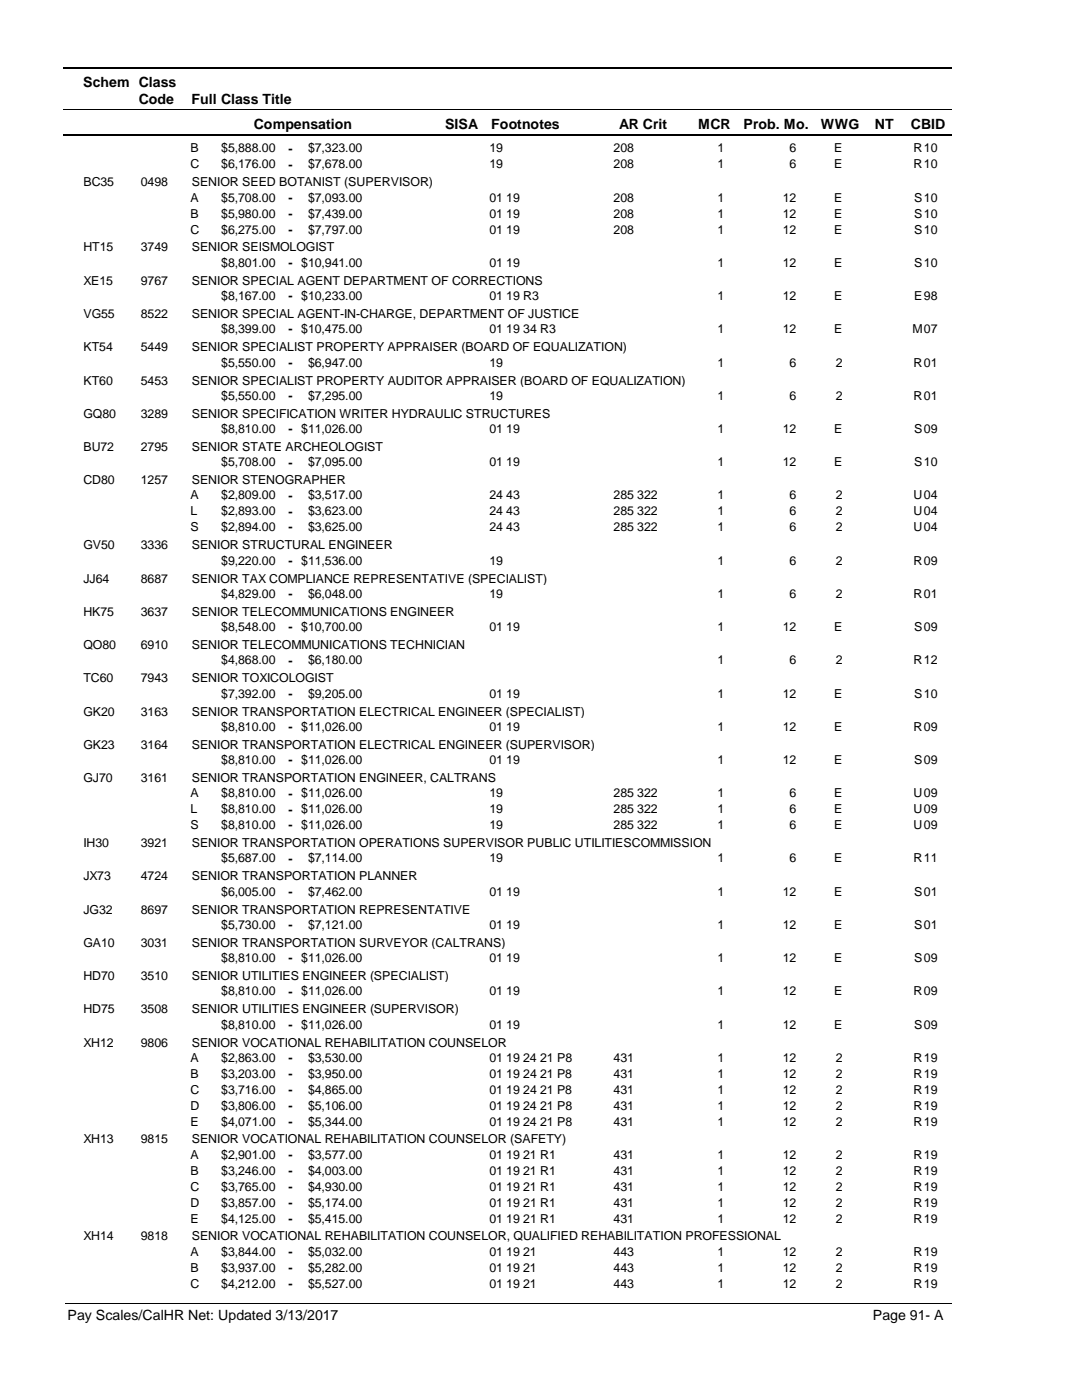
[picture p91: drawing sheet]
<svg xmlns="http://www.w3.org/2000/svg" width="216mm" height="279mm" viewBox="0 0 216 279" stroke-linecap="round" stroke-linejoin="round" font-family="sans-serif">
<defs><g id="words">
<g font-size="2.8">
<text x="16.6" y="17.3">Schem Class</text>
<text x="27.7" y="20.7">Code</text>
<text x="38.2" y="20.7">Full Class Title</text>
<text x="50.6" y="25.7">Compensation</text>
<text x="88.7" y="25.7">SISA</text>
<text x="98" y="25.7">Footnotes</text>
<text x="123.5" y="25.7">AR Crit</text>
<text x="139.2" y="25.7">MCR</text>
<text x="148.3" y="25.7">Prob. Mo.</text>
<text x="163.7" y="25.7">WWG</text>
<text x="174.5" y="25.7">NT</text>
<text x="181.6" y="25.7">CBID</text>
<text x="13.5" y="263.5">Pay Scales/CalHR Net: Updated 3/13/2017</text>
<text x="174.1" y="263.5">Page 91- A</text>
</g>
<g font-size="2.5">
<text x="38" y="30.4">B</text>
<text x="38" y="33.6">C</text>
<text x="44.1" y="30.4">$5,888.00</text>
<text x="44.1" y="33.6">$6,176.00</text>
<text x="57.5" y="30.5">-</text>
<text x="57.5" y="33.6">-</text>
<text x="61.4" y="30.4">$7,323.00</text>
<text x="61.4" y="33.6">$7,678.00</text>
<text x="97.6" y="30.4">19</text>
<text x="97.6" y="33.6">19</text>
<text x="122.4" y="30.4">208</text>
<text x="122.4" y="33.6">208</text>
<text x="143.1" y="30.4">1</text>
<text x="143.1" y="33.6">1</text>
<text x="157.5" y="30.4">6</text>
<text x="157.5" y="33.6">6</text>
<text x="166.3" y="30.4">E</text>
<text x="166.3" y="33.6">E</text>
<text x="182.2" y="30.4">R</text>
<text x="182.2" y="33.6">R</text>
<text x="184.2" y="30.4">10</text>
<text x="184.2" y="33.6">10</text>
<text x="16.6" y="37.2">BC35</text>
<text x="28.1" y="37.2">0498</text>
<text x="38" y="40.3">A</text>
<text x="38.2" y="37.2">SENIOR SEED BOTANIST (SUPERVISOR)</text>
<text x="44.1" y="40.3">$5,708.00</text>
<text x="57.5" y="40.3">-</text>
<text x="61.4" y="40.3">$7,093.00</text>
<text x="97.6" y="40.3">01 19</text>
<text x="122.4" y="40.3">208</text>
<text x="143.1" y="40.3">1</text>
<text x="156.1" y="40.3">12</text>
<text x="166.3" y="40.3">E</text>
<text x="182.3" y="40.3">S</text>
<text x="184.2" y="40.3">10</text>
<text x="38" y="43.4">B</text>
<text x="38" y="46.6">C</text>
<text x="44.1" y="43.4">$5,980.00</text>
<text x="44.1" y="46.6">$6,275.00</text>
<text x="57.5" y="43.5">-</text>
<text x="57.5" y="46.7">-</text>
<text x="61.4" y="43.4">$7,439.00</text>
<text x="61.4" y="46.6">$7,797.00</text>
<text x="97.6" y="43.4">01 19</text>
<text x="97.6" y="46.6">01 19</text>
<text x="122.4" y="43.4">208</text>
<text x="122.4" y="46.6">208</text>
<text x="143.1" y="43.4">1</text>
<text x="143.1" y="46.6">1</text>
<text x="156.1" y="43.4">12</text>
<text x="156.1" y="46.6">12</text>
<text x="166.3" y="43.4">E</text>
<text x="166.3" y="46.6">E</text>
<text x="182.3" y="43.4">S</text>
<text x="182.3" y="46.6">S</text>
<text x="184.2" y="43.4">10</text>
<text x="184.2" y="46.6">10</text>
<text x="16.6" y="50.2">HT15</text>
<text x="28.1" y="50.2">3749</text>
<text x="38.2" y="50.2">SENIOR SEISMOLOGIST</text>
<text x="44.1" y="53.3">$8,801.00</text>
<text x="57.5" y="53.3">-</text>
<text x="60.1" y="53.3">$10,941.00</text>
<text x="97.6" y="53.3">01 19</text>
<text x="143.1" y="53.3">1</text>
<text x="156.1" y="53.3">12</text>
<text x="166.3" y="53.3">E</text>
<text x="182.3" y="53.3">S</text>
<text x="184.2" y="53.3">10</text>
<text x="16.6" y="56.9">XE15</text>
<text x="28.1" y="56.9">9767</text>
<text x="38.2" y="56.9">SENIOR SPECIAL AGENT DEPARTMENT OF CORRECTIONS</text>
<text x="44.1" y="59.9">$8,167.00</text>
<text x="57.5" y="59.9">-</text>
<text x="60.1" y="59.9">$10,233.00</text>
<text x="97.6" y="59.9">01 19 R3</text>
<text x="143.1" y="59.9">1</text>
<text x="156.1" y="59.9">12</text>
<text x="166.3" y="59.9">E</text>
<text x="182.3" y="59.9">E</text>
<text x="184.2" y="59.9">98</text>
<text x="16.6" y="63.5">VG55</text>
<text x="28.1" y="63.5">8522</text>
<text x="38.2" y="63.5">SENIOR SPECIAL AGENT-IN-CHARGE, DEPARTMENT OF JUSTICE</text>
<text x="16.6" y="70.1">KT54</text>
<text x="28.1" y="70.1">5449</text>
<text x="38.2" y="70.1">SENIOR SPECIALIST PROPERTY APPRAISER (BOARD OF EQUALIZATION)</text>
<text x="44.1" y="66.5">$8,399.00</text>
<text x="57.5" y="66.6">-</text>
<text x="60.1" y="66.5">$10,475.00</text>
<text x="97.6" y="66.5">01 19 34 R3</text>
<text x="143.1" y="66.5">1</text>
<text x="156.1" y="66.5">12</text>
<text x="166.3" y="66.5">E</text>
<text x="181.9" y="66.5">M</text>
<text x="184.2" y="66.5">07</text>
<text x="16.6" y="76.8">KT60</text>
<text x="28.1" y="76.8">5453</text>
<text x="38.2" y="76.8">SENIOR SPECIALIST PROPERTY AUDITOR APPRAISER (BOARD OF EQUALIZATION)</text>
<text x="44.1" y="73.2">$5,550.00</text>
<text x="57.5" y="73.2">-</text>
<text x="61.4" y="73.2">$6,947.00</text>
<text x="97.6" y="73.2">19</text>
<text x="143.1" y="73.2">1</text>
<text x="157.5" y="73.2">6</text>
<text x="166.6" y="73.2">2</text>
<text x="182.2" y="73.2">R</text>
<text x="184.2" y="73.2">01</text>
<text x="16.6" y="83.4">GQ80</text>
<text x="28.1" y="83.4">3289</text>
<text x="38.2" y="83.4">SENIOR SPECIFICATION WRITER HYDRAULIC STRUCTURES</text>
<text x="44.1" y="79.8">$5,550.00</text>
<text x="57.5" y="79.8">-</text>
<text x="61.4" y="79.8">$7,295.00</text>
<text x="97.6" y="79.8">19</text>
<text x="143.1" y="79.8">1</text>
<text x="157.5" y="79.8">6</text>
<text x="166.6" y="79.8">2</text>
<text x="182.2" y="79.8">R</text>
<text x="184.2" y="79.8">01</text>
<text x="44.1" y="86.4">$8,810.00</text>
<text x="57.5" y="86.5">-</text>
<text x="60.1" y="86.4">$11,026.00</text>
<text x="97.6" y="86.4">01 19</text>
<text x="143.1" y="86.4">1</text>
<text x="156.1" y="86.4">12</text>
<text x="166.3" y="86.4">E</text>
<text x="182.3" y="86.4">S</text>
<text x="184.2" y="86.4">09</text>
<text x="16.6" y="90">BU72</text>
<text x="28.1" y="90">2795</text>
<text x="38.2" y="90">SENIOR STATE ARCHEOLOGIST</text>
<text x="44.1" y="93.1">$5,708.00</text>
<text x="57.5" y="93.1">-</text>
<text x="61.4" y="93.1">$7,095.00</text>
<text x="97.6" y="93.1">01 19</text>
<text x="143.1" y="93.1">1</text>
<text x="156.1" y="93.1">12</text>
<text x="166.3" y="93.1">E</text>
<text x="182.3" y="93.1">S</text>
<text x="184.2" y="93.1">10</text>
<text x="16.6" y="96.7">CD80</text>
<text x="28.1" y="96.7">1257</text>
<text x="38" y="99.7">A</text>
<text x="38.2" y="96.7">SENIOR STENOGRAPHER</text>
<text x="44.1" y="99.7">$2,809.00</text>
<text x="57.5" y="99.7">-</text>
<text x="61.4" y="99.7">$3,517.00</text>
<text x="97.6" y="99.7">24 43</text>
<text x="122.4" y="99.7">285 322</text>
<text x="143.1" y="99.7">1</text>
<text x="157.5" y="99.7">6</text>
<text x="166.6" y="99.7">2</text>
<text x="182.2" y="99.7">U</text>
<text x="184.2" y="99.7">04</text>
<text x="38" y="102.9">L</text>
<text x="38" y="106">S</text>
<text x="44.1" y="102.9">$2,893.00</text>
<text x="44.1" y="106">$2,894.00</text>
<text x="57.5" y="102.9">-</text>
<text x="57.5" y="106.1">-</text>
<text x="61.4" y="102.9">$3,623.00</text>
<text x="61.4" y="106">$3,625.00</text>
<text x="97.6" y="102.9">24 43</text>
<text x="97.6" y="106">24 43</text>
<text x="122.4" y="102.9">285 322</text>
<text x="122.4" y="106">285 322</text>
<text x="143.1" y="102.9">1</text>
<text x="143.1" y="106">1</text>
<text x="157.5" y="102.9">6</text>
<text x="157.5" y="106">6</text>
<text x="166.6" y="102.9">2</text>
<text x="166.6" y="106">2</text>
<text x="182.2" y="102.9">U</text>
<text x="182.2" y="106">U</text>
<text x="184.2" y="102.9">04</text>
<text x="184.2" y="106">04</text>
<text x="16.6" y="109.6">GV50</text>
<text x="28.1" y="109.6">3336</text>
<text x="38.2" y="109.6">SENIOR STRUCTURAL ENGINEER</text>
<text x="44.1" y="112.7">$9,220.00</text>
<text x="57.5" y="112.7">-</text>
<text x="60.1" y="112.7">$11,536.00</text>
<text x="97.6" y="112.7">19</text>
<text x="143.1" y="112.7">1</text>
<text x="157.5" y="112.7">6</text>
<text x="166.6" y="112.7">2</text>
<text x="182.2" y="112.7">R</text>
<text x="184.2" y="112.7">09</text>
<text x="16.6" y="116.3">JJ64</text>
<text x="28.1" y="116.3">8687</text>
<text x="38.2" y="116.3">SENIOR TAX COMPLIANCE REPRESENTATIVE (SPECIALIST)</text>
<text x="44.1" y="119.3">$4,829.00</text>
<text x="57.5" y="119.4">-</text>
<text x="61.4" y="119.3">$6,048.00</text>
<text x="97.6" y="119.3">19</text>
<text x="143.1" y="119.3">1</text>
<text x="157.5" y="119.3">6</text>
<text x="166.6" y="119.3">2</text>
<text x="182.2" y="119.3">R</text>
<text x="184.2" y="119.3">01</text>
<text x="16.6" y="122.9">HK75</text>
<text x="28.1" y="122.9">3637</text>
<text x="38.2" y="122.9">SENIOR TELECOMMUNICATIONS ENGINEER</text>
<text x="44.1" y="126">$8,548.00</text>
<text x="57.5" y="126">-</text>
<text x="60.1" y="126">$10,700.00</text>
<text x="97.6" y="126">01 19</text>
<text x="143.1" y="126">1</text>
<text x="156.1" y="126">12</text>
<text x="166.3" y="126">E</text>
<text x="182.3" y="126">S</text>
<text x="184.2" y="126">09</text>
<text x="16.6" y="129.5">QO80</text>
<text x="28.1" y="129.5">6910</text>
<text x="38.2" y="129.5">SENIOR TELECOMMUNICATIONS TECHNICIAN</text>
<text x="16.6" y="136.2">TC60</text>
<text x="28.1" y="136.2">7943</text>
<text x="38.2" y="136.2">SENIOR TOXICOLOGIST</text>
<text x="44.1" y="132.6">$4,868.00</text>
<text x="57.5" y="132.6">-</text>
<text x="61.4" y="132.6">$6,180.00</text>
<text x="143.1" y="132.6">1</text>
<text x="157.5" y="132.6">6</text>
<text x="166.6" y="132.6">2</text>
<text x="182.2" y="132.6">R</text>
<text x="184.2" y="132.6">12</text>
<text x="16.6" y="142.8">GK20</text>
<text x="28.1" y="142.8">3163</text>
<text x="38.2" y="142.8">SENIOR TRANSPORTATION ELECTRICAL ENGINEER (SPECIALIST)</text>
<text x="44.1" y="139.2">$7,392.00</text>
<text x="57.5" y="139.3">-</text>
<text x="61.4" y="139.2">$9,205.00</text>
<text x="97.6" y="139.2">01 19</text>
<text x="143.1" y="139.2">1</text>
<text x="156.1" y="139.2">12</text>
<text x="166.3" y="139.2">E</text>
<text x="182.3" y="139.2">S</text>
<text x="184.2" y="139.2">10</text>
<text x="16.6" y="149.4">GK23</text>
<text x="28.1" y="149.4">3164</text>
<text x="38.2" y="149.4">SENIOR TRANSPORTATION ELECTRICAL ENGINEER (SUPERVISOR)</text>
<text x="44.1" y="145.9">$8,810.00</text>
<text x="57.5" y="145.9">-</text>
<text x="60.1" y="145.9">$11,026.00</text>
<text x="97.6" y="145.9">01 19</text>
<text x="143.1" y="145.9">1</text>
<text x="156.1" y="145.9">12</text>
<text x="166.3" y="145.9">E</text>
<text x="182.2" y="145.9">R</text>
<text x="184.2" y="145.9">09</text>
<text x="44.1" y="152.5">$8,810.00</text>
<text x="57.5" y="152.5">-</text>
<text x="60.1" y="152.5">$11,026.00</text>
<text x="97.6" y="152.5">01 19</text>
<text x="143.1" y="152.5">1</text>
<text x="156.1" y="152.5">12</text>
<text x="166.3" y="152.5">E</text>
<text x="182.3" y="152.5">S</text>
<text x="184.2" y="152.5">09</text>
<text x="16.6" y="156.1">GJ70</text>
<text x="28.1" y="156.1">3161</text>
<text x="38" y="159.2">A</text>
<text x="38.2" y="156.1">SENIOR TRANSPORTATION ENGINEER, CALTRANS</text>
<text x="44.1" y="159.2">$8,810.00</text>
<text x="57.5" y="159.2">-</text>
<text x="60.1" y="159.2">$11,026.00</text>
<text x="97.6" y="159.2">19</text>
<text x="122.4" y="159.2">285 322</text>
<text x="143.1" y="159.2">1</text>
<text x="157.5" y="159.2">6</text>
<text x="166.3" y="159.2">E</text>
<text x="182.2" y="159.2">U</text>
<text x="184.2" y="159.2">09</text>
<text x="38" y="162.3">L</text>
<text x="38" y="165.5">S</text>
<text x="44.1" y="162.3">$8,810.00</text>
<text x="44.1" y="165.5">$8,810.00</text>
<text x="57.5" y="162.4">-</text>
<text x="57.5" y="165.5">-</text>
<text x="60.1" y="162.3">$11,026.00</text>
<text x="60.1" y="165.5">$11,026.00</text>
<text x="97.6" y="162.3">19</text>
<text x="97.6" y="165.5">19</text>
<text x="122.4" y="162.3">285 322</text>
<text x="122.4" y="165.5">285 322</text>
<text x="143.1" y="162.3">1</text>
<text x="143.1" y="165.5">1</text>
<text x="157.5" y="162.3">6</text>
<text x="157.5" y="165.5">6</text>
<text x="166.3" y="162.3">E</text>
<text x="166.3" y="165.5">E</text>
<text x="182.2" y="162.3">U</text>
<text x="182.2" y="165.5">U</text>
<text x="184.2" y="162.3">09</text>
<text x="184.2" y="165.5">09</text>
<text x="16.6" y="169.1">IH30</text>
<text x="28.1" y="169.1">3921</text>
<text x="38.2" y="169.1">SENIOR TRANSPORTATION OPERATIONS SUPERVISOR PUBLIC UTILITIESCOMMISSION</text>
<text x="44.1" y="172.1">$5,687.00</text>
<text x="57.5" y="172.2">-</text>
<text x="61.4" y="172.1">$7,114.00</text>
<text x="97.6" y="172.1">19</text>
<text x="143.1" y="172.1">1</text>
<text x="157.5" y="172.1">6</text>
<text x="166.3" y="172.1">E</text>
<text x="182.2" y="172.1">R</text>
<text x="184.2" y="172.1">11</text>
<text x="16.6" y="175.7">JX73</text>
<text x="28.1" y="175.7">4724</text>
<text x="38.2" y="175.7">SENIOR TRANSPORTATION PLANNER</text>
<text x="44.1" y="178.8">$6,005.00</text>
<text x="57.5" y="178.8">-</text>
<text x="61.4" y="178.8">$7,462.00</text>
<text x="97.6" y="178.8">01 19</text>
<text x="143.1" y="178.8">1</text>
<text x="156.1" y="178.8">12</text>
<text x="166.3" y="178.8">E</text>
<text x="182.3" y="178.8">S</text>
<text x="184.2" y="178.8">01</text>
<text x="16.6" y="182.4">JG32</text>
<text x="28.1" y="182.4">8697</text>
<text x="38.2" y="182.4">SENIOR TRANSPORTATION REPRESENTATIVE</text>
<text x="44.1" y="185.4">$5,730.00</text>
<text x="57.5" y="185.5">-</text>
<text x="61.4" y="185.4">$7,121.00</text>
<text x="97.6" y="185.4">01 19</text>
<text x="143.1" y="185.4">1</text>
<text x="156.1" y="185.4">12</text>
<text x="166.3" y="185.4">E</text>
<text x="182.3" y="185.4">S</text>
<text x="184.2" y="185.4">01</text>
<text x="16.6" y="189">GA10</text>
<text x="28.1" y="189">3031</text>
<text x="38.2" y="189">SENIOR TRANSPORTATION SURVEYOR (CALTRANS)</text>
<text x="16.6" y="195.6">HD70</text>
<text x="28.1" y="195.6">3510</text>
<text x="38.2" y="195.6">SENIOR UTILITIES ENGINEER (SPECIALIST)</text>
<text x="44.1" y="192">$8,810.00</text>
<text x="57.5" y="192.1">-</text>
<text x="60.1" y="192">$11,026.00</text>
<text x="97.6" y="192">01 19</text>
<text x="143.1" y="192">1</text>
<text x="156.1" y="192">12</text>
<text x="166.3" y="192">E</text>
<text x="182.3" y="192">S</text>
<text x="184.2" y="192">09</text>
<text x="16.6" y="202.3">HD75</text>
<text x="28.1" y="202.3">3508</text>
<text x="38.2" y="202.3">SENIOR UTILITIES ENGINEER (SUPERVISOR)</text>
<text x="44.1" y="198.7">$8,810.00</text>
<text x="57.5" y="198.7">-</text>
<text x="60.1" y="198.7">$11,026.00</text>
<text x="97.6" y="198.7">01 19</text>
<text x="143.1" y="198.7">1</text>
<text x="156.1" y="198.7">12</text>
<text x="166.3" y="198.7">E</text>
<text x="182.2" y="198.7">R</text>
<text x="184.2" y="198.7">09</text>
<text x="16.6" y="208.9">XH12</text>
<text x="28.1" y="208.9">9806</text>
<text x="38.2" y="208.9">SENIOR VOCATIONAL REHABILITATION COUNSELOR</text>
<text x="44.1" y="205.3">$8,810.00</text>
<text x="57.5" y="205.4">-</text>
<text x="60.1" y="205.3">$11,026.00</text>
<text x="97.6" y="205.3">01 19</text>
<text x="143.1" y="205.3">1</text>
<text x="156.1" y="205.3">12</text>
<text x="166.3" y="205.3">E</text>
<text x="182.3" y="205.3">S</text>
<text x="184.2" y="205.3">09</text>
<text x="38" y="211.9">A</text>
<text x="38" y="215.1">B</text>
<text x="44.1" y="211.9">$2,863.00</text>
<text x="44.1" y="215.1">$3,203.00</text>
<text x="57.5" y="212">-</text>
<text x="57.5" y="215.1">-</text>
<text x="61.4" y="211.9">$3,530.00</text>
<text x="61.4" y="215.1">$3,950.00</text>
<text x="97.6" y="211.9">01 19 24 21 P8</text>
<text x="97.6" y="215.1">01 19 24 21 P8</text>
<text x="122.4" y="211.9">431</text>
<text x="122.4" y="215.1">431</text>
<text x="143.1" y="211.9">1</text>
<text x="143.1" y="215.1">1</text>
<text x="156.1" y="211.9">12</text>
<text x="156.1" y="215.1">12</text>
<text x="166.6" y="211.9">2</text>
<text x="166.6" y="215.1">2</text>
<text x="182.2" y="211.9">R</text>
<text x="182.2" y="215.1">R</text>
<text x="184.2" y="211.9">19</text>
<text x="184.2" y="215.1">19</text>
<text x="38" y="218.3">C</text>
<text x="38" y="221.5">D</text>
<text x="44.1" y="218.3">$3,716.00</text>
<text x="44.1" y="221.5">$3,806.00</text>
<text x="57.5" y="218.3">-</text>
<text x="57.5" y="221.5">-</text>
<text x="61.4" y="218.3">$4,865.00</text>
<text x="61.4" y="221.5">$5,106.00</text>
<text x="97.6" y="218.3">01 19 24 21 P8</text>
<text x="97.6" y="221.5">01 19 24 21 P8</text>
<text x="122.4" y="218.3">431</text>
<text x="122.4" y="221.5">431</text>
<text x="143.1" y="218.3">1</text>
<text x="143.1" y="221.5">1</text>
<text x="156.1" y="218.3">12</text>
<text x="156.1" y="221.5">12</text>
<text x="166.6" y="218.3">2</text>
<text x="166.6" y="221.5">2</text>
<text x="182.2" y="218.3">R</text>
<text x="182.2" y="221.5">R</text>
<text x="184.2" y="218.3">19</text>
<text x="184.2" y="221.5">19</text>
<text x="38" y="224.6">E</text>
<text x="44.1" y="224.6">$4,071.00</text>
<text x="57.5" y="224.7">-</text>
<text x="61.4" y="224.6">$5,344.00</text>
<text x="97.6" y="224.6">01 19 24 21 P8</text>
<text x="122.4" y="224.6">431</text>
<text x="143.1" y="224.6">1</text>
<text x="156.1" y="224.6">12</text>
<text x="166.6" y="224.6">2</text>
<text x="182.2" y="224.6">R</text>
<text x="184.2" y="224.6">19</text>
<text x="16.6" y="228.2">XH13</text>
<text x="28.1" y="228.2">9815</text>
<text x="38" y="231.3">A</text>
<text x="38.2" y="228.2">SENIOR VOCATIONAL REHABILITATION COUNSELOR (SAFETY)</text>
<text x="44.1" y="231.3">$2,901.00</text>
<text x="57.5" y="231.3">-</text>
<text x="61.4" y="231.3">$3,577.00</text>
<text x="97.6" y="231.3">01 19 21 R1</text>
<text x="122.4" y="231.3">431</text>
<text x="143.1" y="231.3">1</text>
<text x="156.1" y="231.3">12</text>
<text x="166.6" y="231.3">2</text>
<text x="182.2" y="231.3">R</text>
<text x="184.2" y="231.3">19</text>
<text x="38" y="234.5">B</text>
<text x="38" y="237.6">C</text>
<text x="44.1" y="234.5">$3,246.00</text>
<text x="44.1" y="237.6">$3,765.00</text>
<text x="57.5" y="234.5">-</text>
<text x="57.5" y="237.7">-</text>
<text x="61.4" y="234.5">$4,003.00</text>
<text x="61.4" y="237.6">$4,930.00</text>
<text x="97.6" y="234.5">01 19 21 R1</text>
<text x="97.6" y="237.6">01 19 21 R1</text>
<text x="122.4" y="234.5">431</text>
<text x="122.4" y="237.6">431</text>
<text x="143.1" y="234.5">1</text>
<text x="143.1" y="237.6">1</text>
<text x="156.1" y="234.5">12</text>
<text x="156.1" y="237.6">12</text>
<text x="166.6" y="234.5">2</text>
<text x="166.6" y="237.6">2</text>
<text x="182.2" y="234.5">R</text>
<text x="182.2" y="237.6">R</text>
<text x="184.2" y="234.5">19</text>
<text x="184.2" y="237.6">19</text>
<text x="38" y="240.8">D</text>
<text x="38" y="244">E</text>
<text x="44.1" y="240.8">$3,857.00</text>
<text x="44.1" y="244">$4,125.00</text>
<text x="57.5" y="240.9">-</text>
<text x="57.5" y="244">-</text>
<text x="61.4" y="240.8">$5,174.00</text>
<text x="61.4" y="244">$5,415.00</text>
<text x="97.6" y="240.8">01 19 21 R1</text>
<text x="97.6" y="244">01 19 21 R1</text>
<text x="122.4" y="240.8">431</text>
<text x="122.4" y="244">431</text>
<text x="143.1" y="240.8">1</text>
<text x="143.1" y="244">1</text>
<text x="156.1" y="240.8">12</text>
<text x="156.1" y="244">12</text>
<text x="166.6" y="240.8">2</text>
<text x="166.6" y="244">2</text>
<text x="182.2" y="240.8">R</text>
<text x="182.2" y="244">R</text>
<text x="184.2" y="240.8">19</text>
<text x="184.2" y="244">19</text>
<text x="16.6" y="247.6">XH14</text>
<text x="28.1" y="247.6">9818</text>
<text x="38" y="250.7">A</text>
<text x="38.2" y="247.6">SENIOR VOCATIONAL REHABILITATION COUNSELOR, QUALIFIED REHABILITATION PROFESSIONAL</text>
<text x="44.1" y="250.7">$3,844.00</text>
<text x="57.5" y="250.7">-</text>
<text x="61.4" y="250.7">$5,032.00</text>
<text x="97.6" y="250.7">01 19 21</text>
<text x="122.4" y="250.7">443</text>
<text x="143.1" y="250.7">1</text>
<text x="156.1" y="250.7">12</text>
<text x="166.6" y="250.7">2</text>
<text x="182.2" y="250.7">R</text>
<text x="184.2" y="250.7">19</text>
<text x="38" y="253.8">B</text>
<text x="38" y="257">C</text>
<text x="44.1" y="253.8">$3,937.00</text>
<text x="44.1" y="257">$4,212.00</text>
<text x="57.5" y="253.9">-</text>
<text x="57.5" y="257">-</text>
<text x="61.4" y="253.8">$5,282.00</text>
<text x="61.4" y="257">$5,527.00</text>
<text x="97.6" y="253.8">01 19 21</text>
<text x="97.6" y="257">01 19 21</text>
<text x="122.4" y="253.8">443</text>
<text x="122.4" y="257">443</text>
<text x="143.1" y="253.8">1</text>
<text x="143.1" y="257">1</text>
<text x="156.1" y="253.8">12</text>
<text x="156.1" y="257">12</text>
<text x="166.6" y="253.8">2</text>
<text x="166.6" y="257">2</text>
<text x="182.2" y="253.8">R</text>
<text x="182.2" y="257">R</text>
<text x="184.2" y="253.8">19</text>
<text x="184.2" y="257">19</text>
</g>
</g></defs>
<path d="M12.7 13.5h177.1" fill="none" stroke="#000" stroke-width=".36"/>
<path d="M12.7 21.9h177.1" fill="none" stroke="#000" stroke-width=".2"/>
<path d="M12.7 27h177.1" fill="none" stroke="#000" stroke-width=".35"/>
<g fill="#fff">
<path d="M40.4 27.8h16.2v3h-16.2z" fill-rule="evenodd"/>
<path d="M183.9 27.8h4.1v3h-4.1z" fill-rule="evenodd"/>
<path d="M40.4 31h16.2v3h-16.2z" fill-rule="evenodd"/>
<path d="M183.9 31h4.1v3h-4.1z" fill-rule="evenodd"/>
<path d="M40.4 37.7h16.2v2.9h-16.2z" fill-rule="evenodd"/>
<path d="M183.9 37.7h4.1v2.9h-4.1z" fill-rule="evenodd"/>
<path d="M40.4 40.8h16.2v3h-16.2z" fill-rule="evenodd"/>
<path d="M183.9 40.8h4.1v3h-4.1z" fill-rule="evenodd"/>
<path d="M40.4 44h16.2v3h-16.2z" fill-rule="evenodd"/>
<path d="M183.9 44h4.1v3h-4.1z" fill-rule="evenodd"/>
<path d="M40.4 50.6h16.2v3h-16.2z" fill-rule="evenodd"/>
<path d="M183.9 50.6h4.1v3h-4.1z" fill-rule="evenodd"/>
<path d="M40.4 57.3h16.2v2.9h-16.2z" fill-rule="evenodd"/>
<path d="M183.9 57.3h4.1v2.9h-4.1z" fill-rule="evenodd"/>
<path d="M40.4 63.9h16.2v3h-16.2z" fill-rule="evenodd"/>
<path d="M183.9 63.9h4.1v3h-4.1z" fill-rule="evenodd"/>
<path d="M40.4 70.6h16.2v2.9h-16.2z" fill-rule="evenodd"/>
<path d="M183.9 70.6h4.1v2.9h-4.1z" fill-rule="evenodd"/>
<path d="M40.4 77.2h16.2v2.9h-16.2z" fill-rule="evenodd"/>
<path d="M183.9 77.2h4.1v2.9h-4.1z" fill-rule="evenodd"/>
<path d="M40.4 83.8h16.2v3h-16.2z" fill-rule="evenodd"/>
<path d="M183.9 83.8h4.1v3h-4.1z" fill-rule="evenodd"/>
<path d="M40.4 90.5h16.2v3h-16.2z" fill-rule="evenodd"/>
<path d="M183.9 90.5h4.1v3h-4.1z" fill-rule="evenodd"/>
<path d="M40.4 97.1h16.2v3h-16.2z" fill-rule="evenodd"/>
<path d="M183.9 97.1h4.1v3h-4.1z" fill-rule="evenodd"/>
<path d="M40.4 100.3h16.2v2.9h-16.2z" fill-rule="evenodd"/>
<path d="M183.9 100.3h4.1v2.9h-4.1z" fill-rule="evenodd"/>
<path d="M40.4 103.4h16.2v3h-16.2z" fill-rule="evenodd"/>
<path d="M183.9 103.4h4.1v3h-4.1z" fill-rule="evenodd"/>
<path d="M40.4 110.1h16.2v3h-16.2z" fill-rule="evenodd"/>
<path d="M183.9 110.1h4.1v3h-4.1z" fill-rule="evenodd"/>
<path d="M40.4 116.7h16.2v3h-16.2z" fill-rule="evenodd"/>
<path d="M183.9 116.7h4.1v3h-4.1z" fill-rule="evenodd"/>
<path d="M40.4 123.3h16.2v3h-16.2z" fill-rule="evenodd"/>
<path d="M183.9 123.3h4.1v3h-4.1z" fill-rule="evenodd"/>
<path d="M40.4 130h16.2v3h-16.2z" fill-rule="evenodd"/>
<path d="M183.9 130h4.1v3h-4.1z" fill-rule="evenodd"/>
<path d="M40.4 136.6h16.2v3h-16.2z" fill-rule="evenodd"/>
<path d="M183.9 136.6h4.1v3h-4.1z" fill-rule="evenodd"/>
<path d="M40.4 143.2h16.2v3h-16.2z" fill-rule="evenodd"/>
<path d="M183.9 143.2h4.1v3h-4.1z" fill-rule="evenodd"/>
<path d="M40.4 149.9h16.2v3h-16.2z" fill-rule="evenodd"/>
<path d="M183.9 149.9h4.1v3h-4.1z" fill-rule="evenodd"/>
<path d="M40.4 156.5h16.2v3h-16.2z" fill-rule="evenodd"/>
<path d="M183.9 156.5h4.1v3h-4.1z" fill-rule="evenodd"/>
<path d="M40.4 159.7h16.2v3h-16.2z" fill-rule="evenodd"/>
<path d="M183.9 159.7h4.1v3h-4.1z" fill-rule="evenodd"/>
<path d="M40.4 162.9h16.2v3h-16.2z" fill-rule="evenodd"/>
<path d="M183.9 162.9h4.1v3h-4.1z" fill-rule="evenodd"/>
<path d="M40.4 169.5h16.2v3h-16.2z" fill-rule="evenodd"/>
<path d="M183.9 169.5h4.1v3h-4.1z" fill-rule="evenodd"/>
<path d="M40.4 176.2h16.2v2.9h-16.2z" fill-rule="evenodd"/>
<path d="M183.9 176.2h4.1v2.9h-4.1z" fill-rule="evenodd"/>
<path d="M40.4 182.8h16.2v3h-16.2z" fill-rule="evenodd"/>
<path d="M183.9 182.8h4.1v3h-4.1z" fill-rule="evenodd"/>
<path d="M40.4 189.4h16.2v3h-16.2z" fill-rule="evenodd"/>
<path d="M183.9 189.4h4.1v3h-4.1z" fill-rule="evenodd"/>
<path d="M40.4 196.1h16.2v2.9h-16.2z" fill-rule="evenodd"/>
<path d="M183.9 196.1h4.1v2.9h-4.1z" fill-rule="evenodd"/>
<path d="M40.4 202.7h16.2v3h-16.2z" fill-rule="evenodd"/>
<path d="M183.9 202.7h4.1v3h-4.1z" fill-rule="evenodd"/>
<path d="M40.4 209.3h16.2v3h-16.2z" fill-rule="evenodd"/>
<path d="M183.9 209.3h4.1v3h-4.1z" fill-rule="evenodd"/>
<path d="M40.4 212.5h16.2v3h-16.2z" fill-rule="evenodd"/>
<path d="M183.9 212.5h4.1v3h-4.1z" fill-rule="evenodd"/>
<path d="M40.4 215.7h16.2v3h-16.2z" fill-rule="evenodd"/>
<path d="M183.9 215.7h4.1v3h-4.1z" fill-rule="evenodd"/>
<path d="M40.4 218.9h16.2v2.9h-16.2z" fill-rule="evenodd"/>
<path d="M183.9 218.9h4.1v2.9h-4.1z" fill-rule="evenodd"/>
<path d="M40.4 222h16.2v3h-16.2z" fill-rule="evenodd"/>
<path d="M183.9 222h4.1v3h-4.1z" fill-rule="evenodd"/>
<path d="M40.4 228.7h16.2v3h-16.2z" fill-rule="evenodd"/>
<path d="M183.9 228.7h4.1v3h-4.1z" fill-rule="evenodd"/>
<path d="M40.4 231.9h16.2v2.9h-16.2z" fill-rule="evenodd"/>
<path d="M183.9 231.9h4.1v2.9h-4.1z" fill-rule="evenodd"/>
<path d="M40.4 235h16.2v3h-16.2z" fill-rule="evenodd"/>
<path d="M183.9 235h4.1v3h-4.1z" fill-rule="evenodd"/>
<path d="M40.4 238.2h16.2v3h-16.2z" fill-rule="evenodd"/>
<path d="M183.9 238.2h4.1v3h-4.1z" fill-rule="evenodd"/>
<path d="M40.4 241.4h16.2v3h-16.2z" fill-rule="evenodd"/>
<path d="M183.9 241.4h4.1v3h-4.1z" fill-rule="evenodd"/>
<path d="M40.4 248h16.2v3h-16.2z" fill-rule="evenodd"/>
<path d="M183.9 248h4.1v3h-4.1z" fill-rule="evenodd"/>
<path d="M40.4 251.2h16.2v3h-16.2z" fill-rule="evenodd"/>
<path d="M183.9 251.2h4.1v3h-4.1z" fill-rule="evenodd"/>
<path d="M40.4 254.4h16.2v3h-16.2z" fill-rule="evenodd"/>
<path d="M183.9 254.4h4.1v3h-4.1z" fill-rule="evenodd"/>
</g>
<path d="M13.1 260.1h176.7" fill="none" stroke="#000" stroke-width=".2"/>
<use href="#words"/>
</svg>
